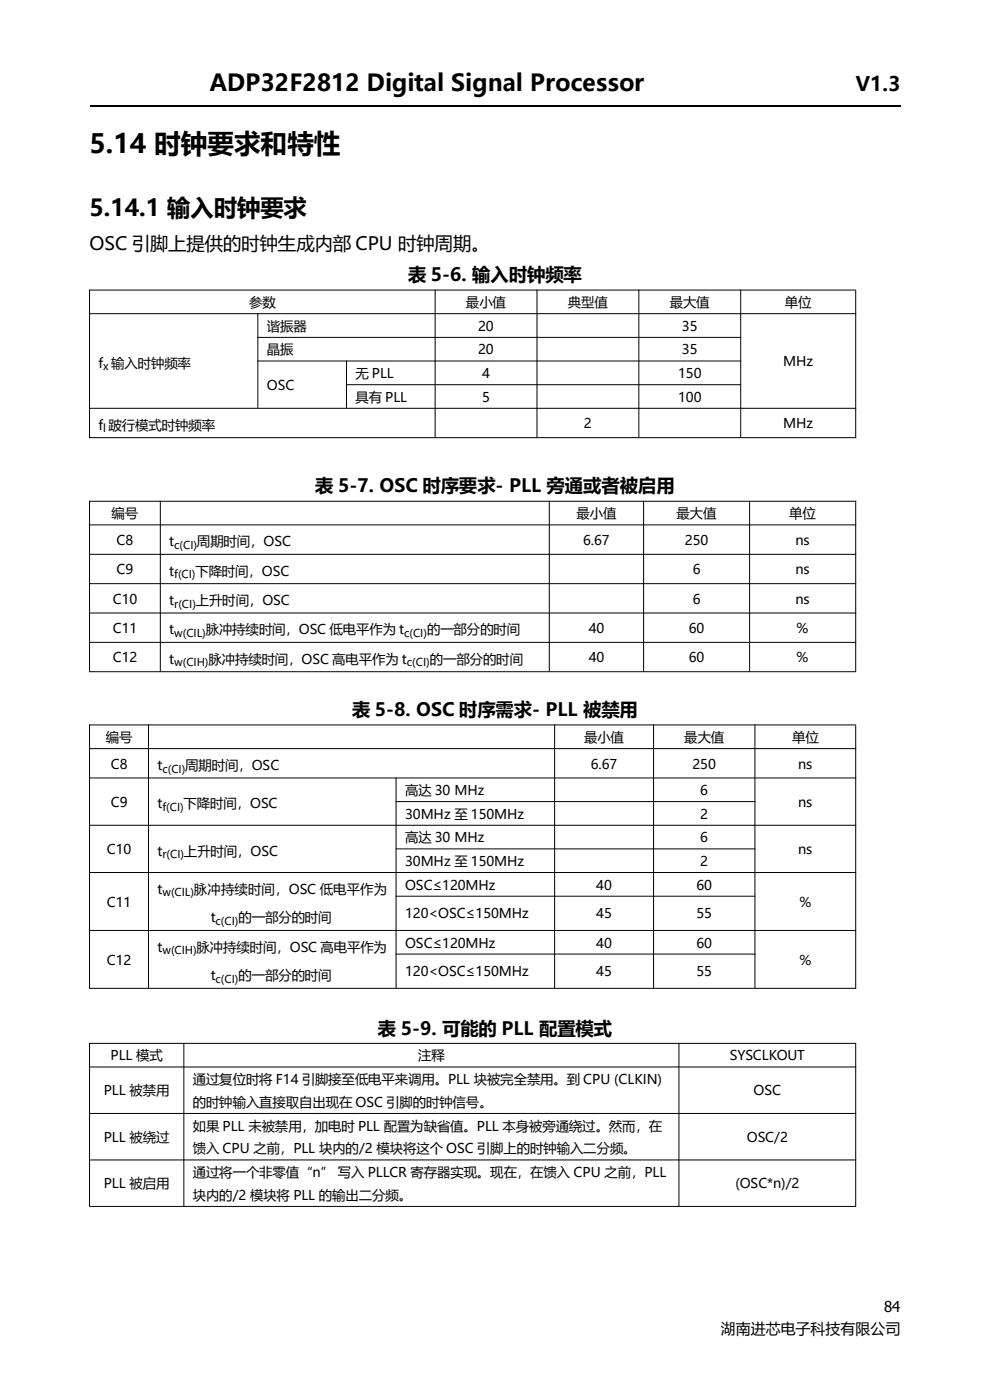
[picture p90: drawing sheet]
<svg xmlns="http://www.w3.org/2000/svg" width="210mm" height="297mm" viewBox="0 0 210 297" stroke-linecap="round" stroke-linejoin="round" font-family="sans-serif">
<defs><g id="words">
<text font-size="5.6" x="19" y="32.5">5.14 时钟要求和特性</text>
<g font-size="5">
<text x="44.4" y="19.4">ADP32F2812 Digital Signal Processor</text>
<text x="19" y="45.9">5.14.1 输入时钟要求</text>
</g>
<text font-size="4.2" x="181.6" y="19.4">V1.3</text>
<g font-size="3.9">
<text x="19" y="53">OSC 引脚上提供的时钟生成内部 CPU 时钟周期。</text>
<text x="86.6" y="59.7">表 5-6. 输入时钟频率</text>
<text x="66.9" y="104.5">表 5-7. OSC 时序要求- PLL 旁通或者被启用</text>
<text x="74.7" y="151.9">表 5-8. OSC 时序需求- PLL 被禁用</text>
<text x="80.1" y="219.5">表 5-9. 可能的 PLL 配置模式</text>
</g>
<g font-size="3.2">
<text x="187.5" y="278.4">84</text>
<text x="152.9" y="283">湖南进芯电子科技有限公司</text>
</g>
<g font-size="2.8">
<text x="52.8" y="65.2">参数</text>
<text x="98.8" y="65.2">最小值</text>
<text x="120.5" y="65.2">典型值</text>
<text x="142.1" y="65.2">最大值</text>
<text x="166.5" y="65.2">单位</text>
<text x="56.6" y="70.2">谐振器</text>
<text x="101.4" y="70.2">20</text>
<text x="144.7" y="70.2">35</text>
<text x="20.9" y="78">f 输入时钟频率</text>
<text x="56.6" y="75.2">晶振</text>
<text x="101.4" y="75.2">20</text>
<text x="144.7" y="75.2">35</text>
<text x="166.2" y="77.7">MHz</text>
<text x="56.6" y="82.7">OSC</text>
<text x="75.4" y="80.2">无 PLL</text>
<text x="102.3" y="80.2">4</text>
<text x="143.8" y="80.2">150</text>
<text x="75.4" y="85.2">具有 PLL</text>
<text x="102.3" y="85.2">5</text>
<text x="143.8" y="85.2">100</text>
<text x="20.9" y="91.2">f 跛行模式时钟频率</text>
<text x="123.9" y="90.9">2</text>
<text x="166.2" y="90.9">MHz</text>
<text x="23.7" y="110">编号</text>
<text x="122.3" y="110">最小值</text>
<text x="143.5" y="110">最大值</text>
<text x="167.4" y="110">单位</text>
<text x="24.7" y="115.6">C8</text>
<text x="35.9" y="115.9">t</text>
<text x="41.8" y="115.9">周期时间，OSC</text>
<text x="123.7" y="115.6">6.67</text>
<text x="145.3" y="115.6">250</text>
<text x="168.7" y="115.6">ns</text>
<text x="24.7" y="121.8">C9</text>
<text x="35.9" y="122.1">t</text>
<text x="41.4" y="122.1">下降时间，OSC</text>
<text x="146.9" y="121.8">6</text>
<text x="168.7" y="121.8">ns</text>
<text x="23.9" y="128">C10</text>
<text x="35.9" y="128.3">t</text>
<text x="41.5" y="128.3">上升时间，OSC</text>
<text x="146.9" y="128">6</text>
<text x="168.7" y="128">ns</text>
<text x="23.9" y="134.3">C11</text>
<text x="35.9" y="134.6">t</text>
<text x="43.6" y="134.6">脉冲持续时间，OSC 低电平作为 t</text>
<text x="90.6" y="134.6">的一部分的时间</text>
<text x="124.9" y="134.3">40</text>
<text x="146.1" y="134.3">60</text>
<text x="169" y="134.3">%</text>
<text x="23.9" y="140.5">C12</text>
<text x="35.9" y="140.8">t</text>
<text x="44.2" y="140.8">脉冲持续时间，OSC 高电平作为 t</text>
<text x="91.2" y="140.8">的一部分的时间</text>
<text x="124.9" y="140.5">40</text>
<text x="146.1" y="140.5">60</text>
<text x="169" y="140.5">%</text>
<text x="22.4" y="157.4">编号</text>
<text x="123.9" y="157.4">最小值</text>
<text x="145.2" y="157.4">最大值</text>
<text x="168" y="157.4">单位</text>
<text x="23.5" y="163">C8</text>
<text x="33.4" y="163.3">t</text>
<text x="39.3" y="163.3">周期时间，OSC</text>
<text x="125.3" y="163">6.67</text>
<text x="146.9" y="163">250</text>
<text x="169.3" y="163">ns</text>
<text x="23.5" y="171.1">C9</text>
<text x="33.4" y="171.5">t</text>
<text x="38.9" y="171.5">下降时间，OSC</text>
<text x="85.9" y="168.7">高达 30 MHz</text>
<text x="85.9" y="173.7">30MHz 至 150MHz</text>
<text x="148.5" y="168.7">6</text>
<text x="148.5" y="173.7">2</text>
<text x="169.3" y="171.1">ns</text>
<text x="85.9" y="178.7">高达 30 MHz</text>
<text x="148.5" y="178.7">6</text>
<text x="22.6" y="181.2">C10</text>
<text x="33.4" y="181.5">t</text>
<text x="39" y="181.5">上升时间，OSC</text>
<text x="85.9" y="183.7">30MHz 至 150MHz</text>
<text x="148.5" y="183.7">2</text>
<text x="169.3" y="181.2">ns</text>
<text x="33.4" y="189.6">t</text>
<text x="41.1" y="189.6">脉冲持续时间，OSC 低电平作为</text>
<text x="85.9" y="188.7">OSC≤120MHz</text>
<text x="126.5" y="188.7">40</text>
<text x="147.7" y="188.7">60</text>
<text x="22.6" y="192.3">C11</text>
<text x="44.7" y="195.7">t</text>
<text x="50.6" y="195.7">的一部分的时间</text>
<text x="85.9" y="194.8">120&lt;OSC≤150MHz</text>
<text x="126.5" y="194.8">45</text>
<text x="147.7" y="194.8">55</text>
<text x="169.6" y="192.3">%</text>
<text x="33.4" y="201.9">t</text>
<text x="41.7" y="201.9">脉冲持续时间，OSC 高电平作为</text>
<text x="85.9" y="201">OSC≤120MHz</text>
<text x="126.5" y="201">40</text>
<text x="147.7" y="201">60</text>
<text x="22.6" y="204.6">C12</text>
<text x="44.7" y="208">t</text>
<text x="50.6" y="208">的一部分的时间</text>
<text x="85.9" y="207.2">120&lt;OSC≤150MHz</text>
<text x="126.5" y="207.2">45</text>
<text x="147.7" y="207.2">55</text>
<text x="169.6" y="204.6">%</text>
<text x="23.5" y="225">PLL 模式</text>
<text x="88.7" y="225">注释</text>
<text x="154.8" y="225">SYSCLKOUT</text>
<text x="22" y="232.4">PLL 被禁用</text>
<text x="40.9" y="230">通过复位时将 F14 引脚接至低电平来调用。PLL 块被完全禁用。到 CPU (CLKIN)</text>
<text x="159.9" y="232.4">OSC</text>
<text x="40.9" y="234.8">的时钟输入直接取自出现在 OSC 引脚的时钟信号。</text>
<text x="40.9" y="239.8">如果 PLL 未被禁用，加电时 PLL 配置为缺省值。PLL 本身被旁通绕过。然而，在</text>
<text x="22" y="242.2">PLL 被绕过</text>
<text x="40.9" y="244.7">馈入 CPU 之前，PLL 块内的/2 模块将这个 OSC 引脚上的时钟输入二分频。</text>
<text x="158.4" y="242.2">OSC/2</text>
<text x="40.9" y="249.7">通过将一个非零值“n” 写入 PLLCR 寄存器实现。现在，在馈入 CPU 之前，PLL</text>
<text x="22" y="252.1">PLL 被启用</text>
<text x="40.9" y="254.5">块内的/2 模块将 PLL 的输出二分频。</text>
<text x="156" y="252.1">(OSC*n)/2</text>
</g>
<g font-size="2.3">
<text x="21.9" y="78.5">x</text>
<text x="21.9" y="91.7">l</text>
<text x="37" y="116.4">c(CI)</text>
<text x="37" y="122.7">f(CI)</text>
<text x="37" y="128.9">r(CI)</text>
<text x="37" y="135.1">w(CIL)</text>
<text x="85.7" y="135.1">c(CI)</text>
<text x="37" y="141.4">w(CIH)</text>
<text x="86.3" y="141.4">c(CI)</text>
<text x="34.5" y="163.9">c(CI)</text>
<text x="34.5" y="172">f(CI)</text>
<text x="34.5" y="182.1">r(CI)</text>
<text x="34.5" y="190.2">w(CIL)</text>
<text x="45.7" y="196.2">c(CI)</text>
<text x="34.5" y="202.5">w(CIH)</text>
<text x="45.7" y="208.5">c(CI)</text>
</g>
</g></defs>
<path d="M19 22.5h172" fill="none" stroke="#000" stroke-width=".25"/>
<g fill="none" stroke="#000" stroke-width=".21">
<path d="M18.9 61.5h162.7M18.9 66.5h162.7M19 61.5v31.4M54.6 71.6h102.6M54.6 76.6h102.6M54.7 66.5v20M73.5 76.5v10M92.3 61.5v31.3M113.9 61.5v31.3M135.5 61.5v31.3M157.1 61.5v31.3M181.5 61.6v31.3"/>
<path d="M18.9 86.6h162.7M18.9 92.8h162.7M73.4 81.6h83.8M18.9 106.3h162.7M18.9 111.4h162.7M18.9 117.6h162.7M19 106.3v36.1M34 106.3v36.1M116.5 106.3v36.1M136.5 106.3v36.1M159 106.3v36.1M181.5 106.3v36.1"/>
<path d="M18.9 123.8h162.7M18.9 130h162.7M18.9 136.3h162.7M18.9 142.5h162.7M18.9 153.8h162.7M18.9 158.8h162.7M19 153.7v56.1M31.5 153.7v55.9M117.7 153.7v55.9M138.6 153.7v55.9M160.1 153.7v55.9M181.5 153.9v55.9"/>
<path d="M18.9 165h162.7M18.9 175.1h162.7M83.9 170.1h76.3M84 165v44.6M18.9 185.1h162.7M18.9 197.4h162.7M83.9 180.1h76.3M83.9 190.1h76.3M18.9 209.7h162.7M83.9 202.4h76.3M18.9 221.3h162.7M18.9 226.4h162.7"/>
<path d="M18.9 236.2h162.7M19 221.3v34.6M39 221.3v34.6M144 221.3v34.6M181.5 221.3v34.6M18.9 246.1h162.7M18.9 255.9h162.7"/>
</g>
<use href="#words"/>
</svg>
